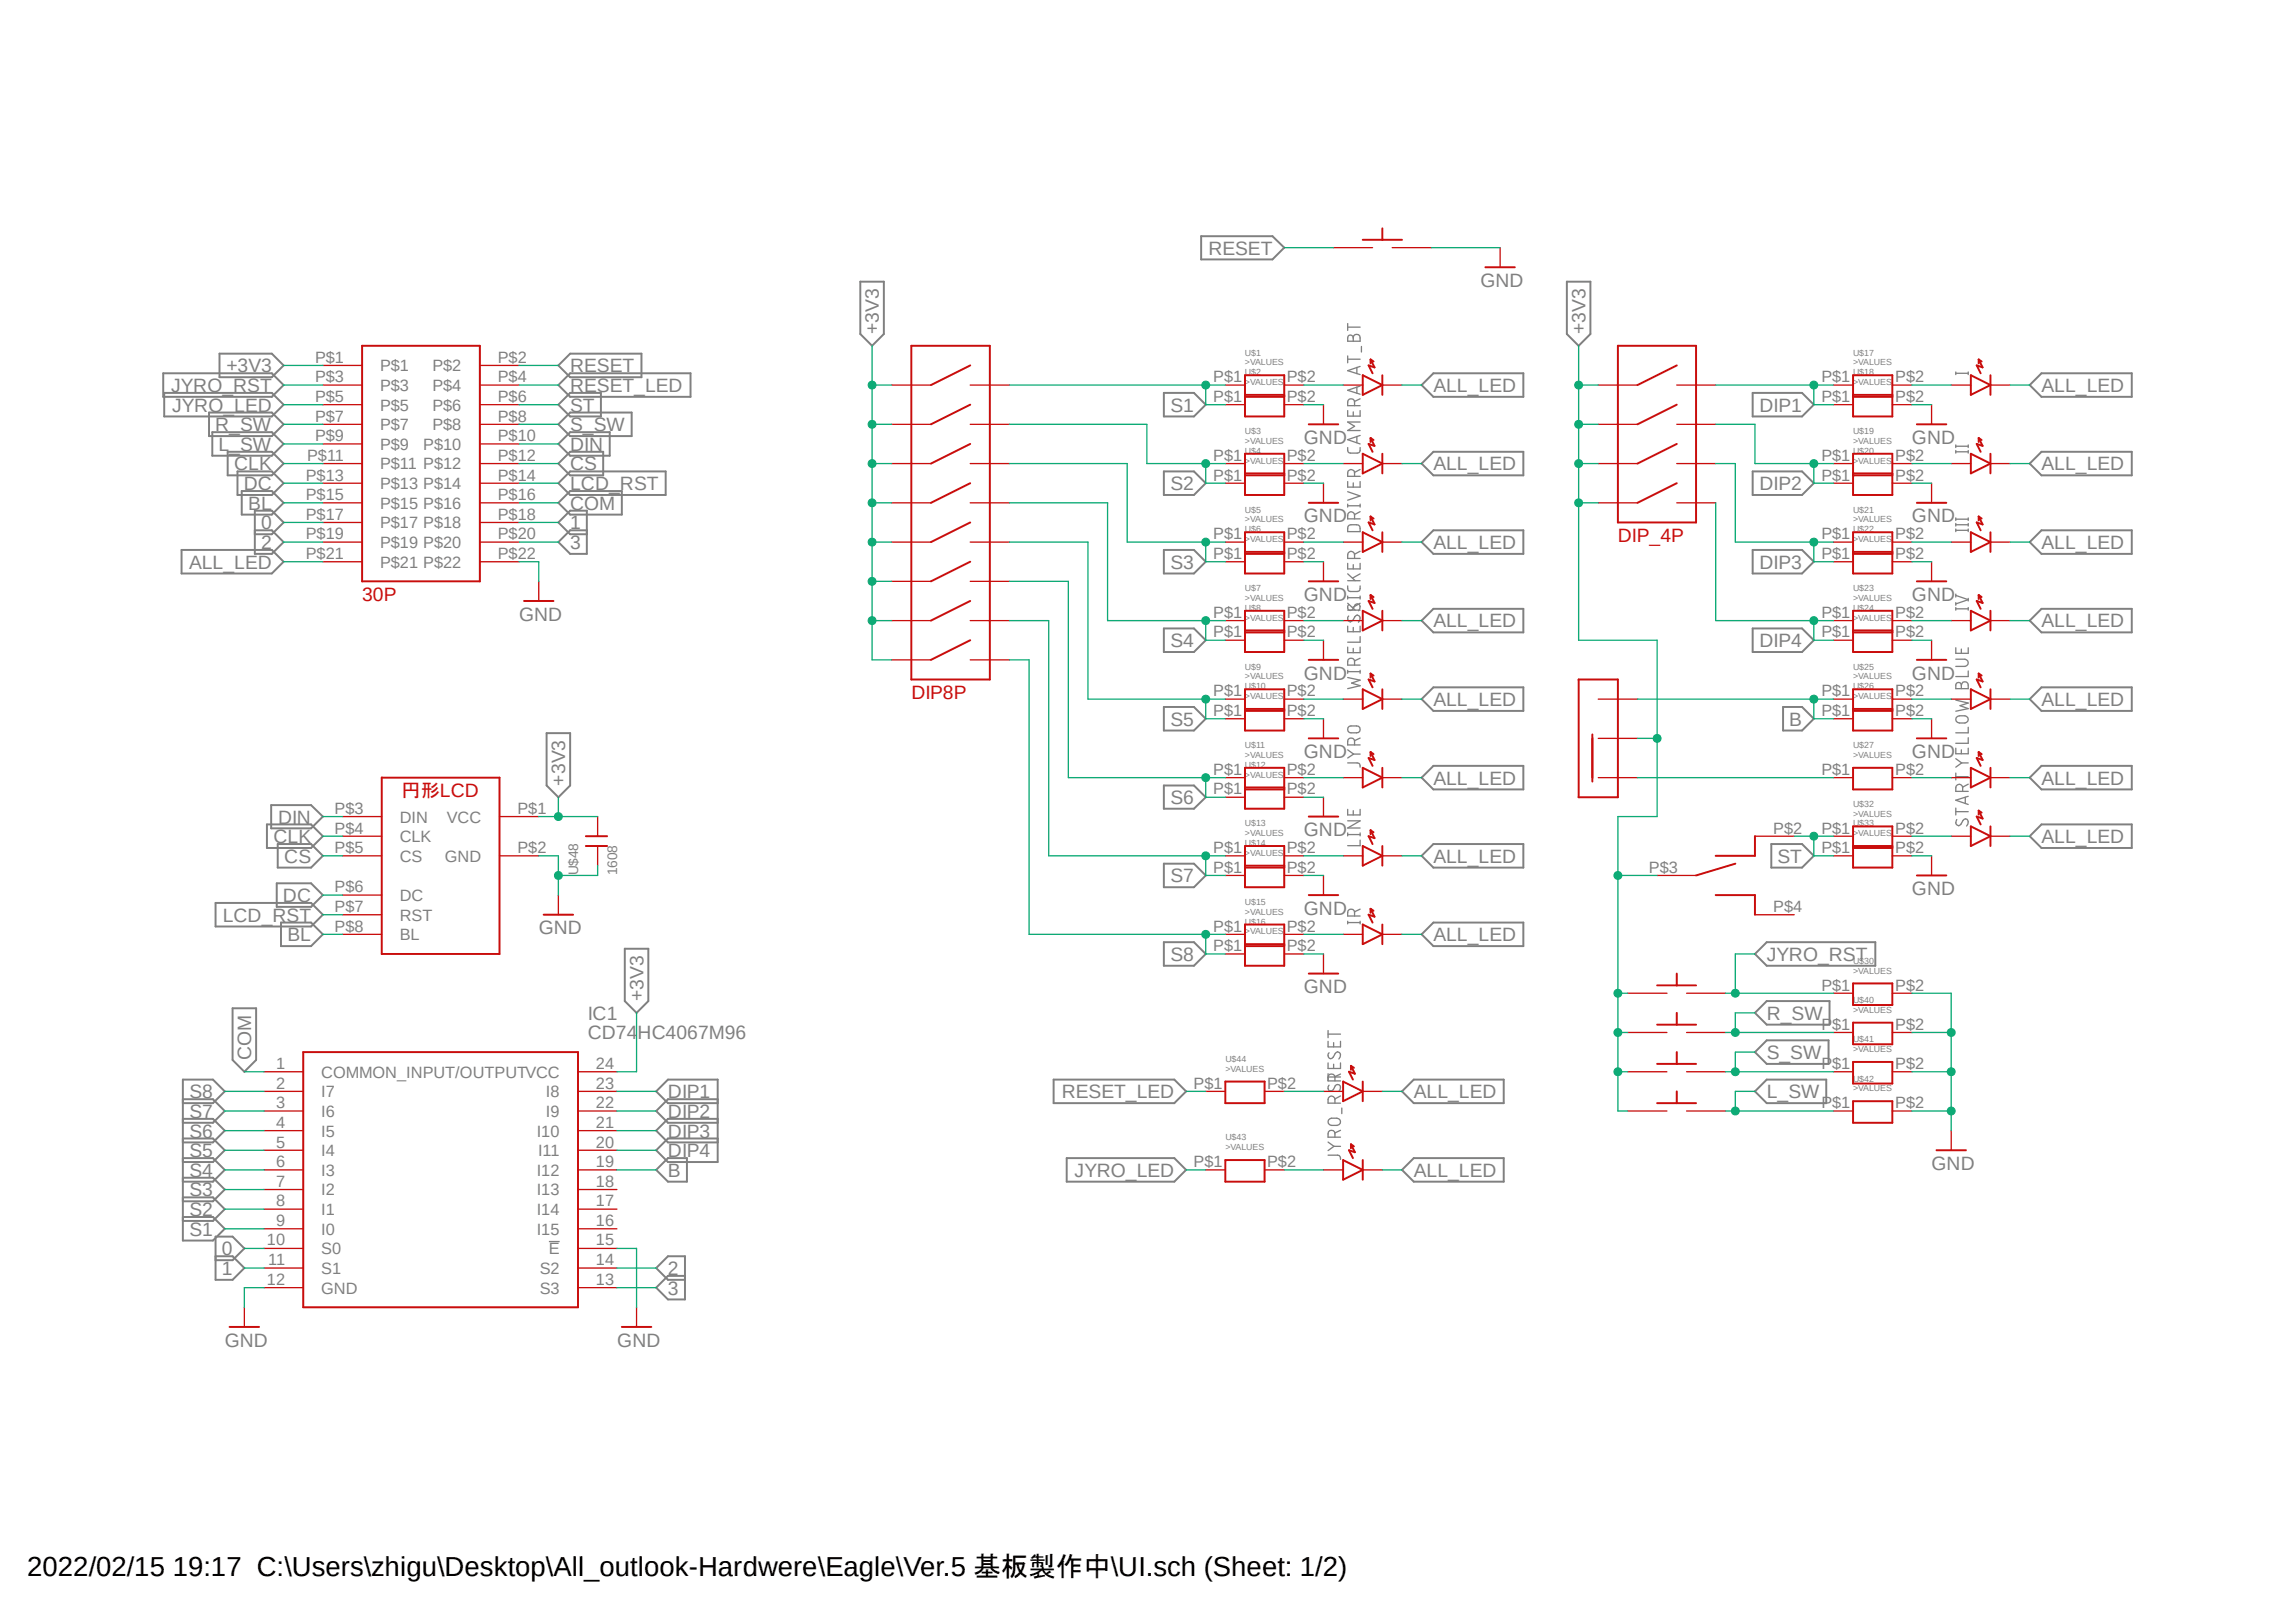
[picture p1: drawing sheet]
<svg xmlns="http://www.w3.org/2000/svg" width="297mm" height="210mm" viewBox="0 0 297 210" stroke-linecap="round" stroke-linejoin="round" font-family="sans-serif">
<defs><g id="words">
<text font-size="3.6" x="3.5" y="203.9">2022/02/15 19:17 C:\Users\zhigu\Desktop\All_outlook-Hardwere\Eagle\Ver.5 基板製作中\UI.sch (Sheet: 1/2)</text>
<g font-size="2.5" fill="#808080">
<text x="156.4" y="33">RESET</text>
<text x="191.6" y="37.1">GND</text>
<text x="113.8" y="43.2" transform="rotate(-90 113.8 43.2)">+3V3</text>
<text x="205.2" y="43.2" transform="rotate(-90 205.2 43.2)">+3V3</text>
<text x="22.1" y="50.7">JYRO_RST</text>
<text x="22.3" y="53.3">JYRO_LED</text>
<text x="29.3" y="48.2">+3V3</text>
<text x="73.8" y="48.2">RESET</text>
<text x="73.8" y="53.3">ST</text>
<text x="73.8" y="50.7">RESET_LED</text>
<text x="151.5" y="53.3">S1</text>
<text x="185.5" y="50.7">ALL_LED</text>
<text x="227.7" y="53.3">DIP1</text>
<text x="264.2" y="50.7">ALL_LED</text>
<text x="27.9" y="55.8">R_SW</text>
<text x="28.3" y="58.3">L_SW</text>
<text x="73.8" y="55.8">S_SW</text>
<text x="73.8" y="58.3">DIN</text>
<text x="168.7" y="57.4">GND</text>
<text x="247.4" y="57.4">GND</text>
<text x="30.3" y="60.9">CLK</text>
<text x="31.5" y="63.4">DC</text>
<text x="32.1" y="66">BL</text>
<text x="73.8" y="60.9">CS</text>
<text x="73.8" y="63.4">LCD_RST</text>
<text x="73.8" y="66">COM</text>
<text x="151.5" y="63.4">S2</text>
<text x="185.5" y="60.9">ALL_LED</text>
<text x="227.7" y="63.4">DIP2</text>
<text x="264.2" y="60.9">ALL_LED</text>
<text x="33.8" y="68.5">0</text>
<text x="33.8" y="71">2</text>
<text x="73.8" y="68.5">1</text>
<text x="73.8" y="71">3</text>
<text x="168.7" y="67.6">GND</text>
<text x="185.5" y="71">ALL_LED</text>
<text x="247.4" y="67.6">GND</text>
<text x="264.2" y="71">ALL_LED</text>
<text x="24.5" y="73.6">ALL_LED</text>
<text x="151.5" y="73.6">S3</text>
<text x="168.7" y="77.8">GND</text>
<text x="227.7" y="73.6">DIP3</text>
<text x="247.4" y="77.8">GND</text>
<text x="67.2" y="80.3">GND</text>
<text x="151.5" y="83.7">S4</text>
<text x="185.5" y="81.2">ALL_LED</text>
<text x="227.7" y="83.7">DIP4</text>
<text x="264.2" y="81.2">ALL_LED</text>
<text x="168.7" y="87.9">GND</text>
<text x="247.4" y="87.9">GND</text>
<text x="151.5" y="93.9">S5</text>
<text x="185.5" y="91.4">ALL_LED</text>
<text x="231.6" y="93.9">B</text>
<text x="264.2" y="91.4">ALL_LED</text>
<text x="73.2" y="101.6" transform="rotate(-90 73.2 101.6)">+3V3</text>
<text x="168.7" y="98.1">GND</text>
<text x="185.5" y="101.5">ALL_LED</text>
<text x="247.4" y="98.1">GND</text>
<text x="264.2" y="101.5">ALL_LED</text>
<text x="36" y="106.6">DIN</text>
<text x="151.5" y="104.1">S6</text>
<text x="35.4" y="109.1">CLK</text>
<text x="36.8" y="111.6">CS</text>
<text x="168.7" y="108.2">GND</text>
<text x="185.5" y="111.6">ALL_LED</text>
<text x="230" y="111.6">ST</text>
<text x="264.2" y="109.1">ALL_LED</text>
<text x="28.8" y="119.3">LCD_RST</text>
<text x="36.6" y="116.7">DC</text>
<text x="151.5" y="114.2">S7</text>
<text x="168.7" y="118.4">GND</text>
<text x="247.4" y="115.8">GND</text>
<text x="37.2" y="121.8">BL</text>
<text x="69.7" y="120.9">GND</text>
<text x="151.5" y="124.3">S8</text>
<text x="185.5" y="121.8">ALL_LED</text>
<text x="228.6" y="124.3">JYRO_RST</text>
<text x="76.1" y="132">IC1</text>
<text x="83.3" y="129.5" transform="rotate(-90 83.3 129.5)">+3V3</text>
<text x="168.7" y="128.5">GND</text>
<text x="228.6" y="132">R_SW</text>
<text x="32.5" y="137.2" transform="rotate(-90 32.5 137.2)">COM</text>
<text x="76.1" y="134.5">CD74HC4067M96</text>
<text x="228.6" y="137">S_SW</text>
<text x="24.5" y="142.1">S8</text>
<text x="86.4" y="142.1">DIP1</text>
<text x="137.4" y="142.1">RESET_LED</text>
<text x="183" y="142.1">ALL_LED</text>
<text x="228.6" y="142.1">L_SW</text>
<text x="24.5" y="149.7">S5</text>
<text x="24.5" y="147.2">S6</text>
<text x="24.5" y="144.7">S7</text>
<text x="86.4" y="144.7">DIP2</text>
<text x="86.4" y="147.2">DIP3</text>
<text x="86.4" y="149.7">DIP4</text>
<text x="24.5" y="154.8">S3</text>
<text x="24.5" y="152.3">S4</text>
<text x="86.4" y="152.3">B</text>
<text x="139.1" y="152.3">JYRO_LED</text>
<text x="183" y="152.3">ALL_LED</text>
<text x="250" y="151.4">GND</text>
<text x="24.5" y="159.9">S1</text>
<text x="24.5" y="157.4">S2</text>
<text x="28.7" y="165">1</text>
<text x="28.7" y="162.4">0</text>
<text x="86.4" y="165">2</text>
<text x="86.4" y="167.5">3</text>
<text x="29.1" y="174.2">GND</text>
<text x="79.9" y="174.2">GND</text>
</g>
<g font-size="2.5" fill="#c90d0c">
<text x="209.4" y="70.1">DIP_4P</text>
<text x="46.9" y="77.8">30P</text>
<text x="117.9" y="90.5">DIP8P</text>
<text x="51.9" y="103.2">円形LCD</text>
</g>
<g font-size="2.1" fill="#808080">
<text x="40.8" y="46.9">P$1</text>
<text x="64.4" y="46.9">P$2</text>
<text x="40.8" y="49.5">P$3</text>
<text x="40.8" y="52">P$5</text>
<text x="49.2" y="48">P$1</text>
<text x="49.2" y="50.6">P$3</text>
<text x="49.2" y="53.1">P$5</text>
<text x="56" y="48">P$2</text>
<text x="56" y="50.6">P$4</text>
<text x="56" y="53.1">P$6</text>
<text x="64.4" y="49.5">P$4</text>
<text x="64.4" y="52">P$6</text>
<text x="157" y="49.5">P$1</text>
<text x="157" y="52">P$1</text>
<text x="166.5" y="49.5">P$2</text>
<text x="166.5" y="52">P$2</text>
<text x="235.7" y="49.5">P$1</text>
<text x="235.7" y="52">P$1</text>
<text x="245.3" y="49.5">P$2</text>
<text x="245.3" y="52">P$2</text>
<text x="39.8" y="59.6">P$11</text>
<text x="40.8" y="54.6">P$7</text>
<text x="40.8" y="57.1">P$9</text>
<text x="49.2" y="55.7">P$7</text>
<text x="49.2" y="58.2">P$9</text>
<text x="54.8" y="58.2">P$10</text>
<text x="56" y="55.7">P$8</text>
<text x="64.4" y="54.6">P$8</text>
<text x="64.4" y="57.1">P$10</text>
<text x="64.4" y="59.6">P$12</text>
<text x="157" y="59.6">P$1</text>
<text x="166.5" y="59.6">P$2</text>
<text x="235.7" y="59.6">P$1</text>
<text x="245.3" y="59.6">P$2</text>
<text x="39.6" y="62.2">P$13</text>
<text x="39.6" y="64.7">P$15</text>
<text x="49.2" y="60.7">P$11 P$12</text>
<text x="49.2" y="63.3">P$13 P$14</text>
<text x="49.2" y="65.8">P$15 P$16</text>
<text x="64.4" y="62.2">P$14</text>
<text x="64.4" y="64.7">P$16</text>
<text x="157" y="62.2">P$1</text>
<text x="166.5" y="62.2">P$2</text>
<text x="235.7" y="62.2">P$1</text>
<text x="245.3" y="62.2">P$2</text>
<text x="39.6" y="67.3">P$17</text>
<text x="39.6" y="69.8">P$19</text>
<text x="49.2" y="68.4">P$17 P$18</text>
<text x="49.2" y="70.9">P$19 P$20</text>
<text x="64.4" y="67.3">P$18</text>
<text x="64.4" y="69.8">P$20</text>
<text x="157" y="69.8">P$1</text>
<text x="166.5" y="69.8">P$2</text>
<text x="235.7" y="69.8">P$1</text>
<text x="245.3" y="69.8">P$2</text>
<text x="39.6" y="72.3">P$21</text>
<text x="49.2" y="73.4">P$21 P$22</text>
<text x="64.4" y="72.3">P$22</text>
<text x="157" y="72.3">P$1</text>
<text x="166.5" y="72.3">P$2</text>
<text x="235.7" y="72.3">P$1</text>
<text x="245.3" y="72.3">P$2</text>
<text x="157" y="79.9">P$1</text>
<text x="157" y="82.5">P$1</text>
<text x="166.5" y="79.9">P$2</text>
<text x="166.5" y="82.5">P$2</text>
<text x="235.7" y="79.9">P$1</text>
<text x="235.7" y="82.5">P$1</text>
<text x="245.3" y="79.9">P$2</text>
<text x="245.3" y="82.5">P$2</text>
<text x="157" y="90.1">P$1</text>
<text x="157" y="92.6">P$1</text>
<text x="166.5" y="90.1">P$2</text>
<text x="166.5" y="92.6">P$2</text>
<text x="235.7" y="90.1">P$1</text>
<text x="235.7" y="92.6">P$1</text>
<text x="245.3" y="90.1">P$2</text>
<text x="245.3" y="92.6">P$2</text>
<text x="157" y="100.2">P$1</text>
<text x="166.5" y="100.2">P$2</text>
<text x="235.7" y="100.2">P$1</text>
<text x="245.3" y="100.2">P$2</text>
<text x="43.3" y="105.3">P$3</text>
<text x="43.3" y="107.9">P$4</text>
<text x="51.7" y="106.5">DIN</text>
<text x="57.8" y="106.5">VCC</text>
<text x="67" y="105.3">P$1</text>
<text x="157" y="102.8">P$1</text>
<text x="166.5" y="102.8">P$2</text>
<text x="229.5" y="107.9">P$2</text>
<text x="235.7" y="107.9">P$1</text>
<text x="245.3" y="107.9">P$2</text>
<text x="43.3" y="110.4">P$5</text>
<text x="51.7" y="109">CLK</text>
<text x="51.7" y="111.5">CS</text>
<text x="57.6" y="111.5">GND</text>
<text x="67" y="110.4">P$2</text>
<text x="157" y="110.4">P$1</text>
<text x="157" y="112.9">P$1</text>
<text x="166.5" y="110.4">P$2</text>
<text x="166.5" y="112.9">P$2</text>
<text x="213.4" y="112.9">P$3</text>
<text x="235.7" y="110.4">P$1</text>
<text x="245.3" y="110.4">P$2</text>
<text x="43.3" y="115.5">P$6</text>
<text x="43.3" y="118">P$7</text>
<text x="51.7" y="116.6">DC</text>
<text x="51.7" y="119.1">RST</text>
<text x="229.5" y="118">P$4</text>
<text x="43.3" y="120.6">P$8</text>
<text x="51.7" y="121.7">BL</text>
<text x="157" y="120.6">P$1</text>
<text x="157" y="123.1">P$1</text>
<text x="166.5" y="120.6">P$2</text>
<text x="166.5" y="123.1">P$2</text>
<text x="235.7" y="128.2">P$1</text>
<text x="245.3" y="128.2">P$2</text>
<text x="235.7" y="133.3">P$1</text>
<text x="245.3" y="133.3">P$2</text>
<text x="35.7" y="138.3">1</text>
<text x="35.7" y="140.9">2</text>
<text x="35.7" y="143.4">3</text>
<text x="41.6" y="139.4">COMMON_INPUT/OUTPUTVCC</text>
<text x="41.6" y="142">I7</text>
<text x="70.7" y="142">I8</text>
<text x="77.1" y="138.3">24</text>
<text x="77.1" y="140.9">23</text>
<text x="77.1" y="143.4">22</text>
<text x="154.5" y="140.9">P$1</text>
<text x="164" y="140.9">P$2</text>
<text x="235.7" y="138.3">P$1</text>
<text x="235.7" y="143.4">P$1</text>
<text x="245.3" y="138.3">P$2</text>
<text x="245.3" y="143.4">P$2</text>
<text x="35.7" y="146">4</text>
<text x="35.7" y="148.5">5</text>
<text x="41.6" y="144.5">I6</text>
<text x="41.6" y="147.1">I5</text>
<text x="41.6" y="149.6">I4</text>
<text x="69.5" y="147.1">I10</text>
<text x="69.6" y="149.6">I11</text>
<text x="70.7" y="144.5">I9</text>
<text x="77.1" y="146">21</text>
<text x="77.1" y="148.5">20</text>
<text x="35.7" y="151">6</text>
<text x="35.7" y="153.5">7</text>
<text x="41.6" y="152.1">I3</text>
<text x="41.6" y="154.7">I2</text>
<text x="69.5" y="152.1">I12</text>
<text x="69.5" y="154.7">I13</text>
<text x="77.1" y="151">19</text>
<text x="77.1" y="153.5">18</text>
<text x="154.5" y="151">P$1</text>
<text x="164" y="151">P$2</text>
<text x="34.5" y="161.2">10</text>
<text x="35.7" y="156.1">8</text>
<text x="35.7" y="158.6">9</text>
<text x="41.6" y="157.2">I1</text>
<text x="41.6" y="159.8">I0</text>
<text x="69.5" y="157.2">I14</text>
<text x="69.5" y="159.8">I15</text>
<text x="77.1" y="156.1">17</text>
<text x="77.1" y="158.6">16</text>
<text x="77.1" y="161.2">15</text>
<text x="34.5" y="166.2">12</text>
<text x="34.7" y="163.7">11</text>
<text x="41.6" y="162.3">S0</text>
<text x="41.6" y="164.8">S1</text>
<text x="41.6" y="167.4">GND</text>
<text x="69.8" y="164.8">S2</text>
<text x="69.8" y="167.4">S3</text>
<text x="71" y="162.3">E</text>
<text x="77.1" y="163.7">14</text>
<text x="77.1" y="166.2">13</text>
</g>
<g font-size="1.8" fill="#808080">
<text x="74.8" y="113.3" transform="rotate(-90 74.8 113.3)">U$48</text>
<text x="79.9" y="113.3" transform="rotate(-90 79.9 113.3)">1608</text>
</g>
<g font-size="1.1" fill="#808080">
<text x="161.1" y="47.3">&gt;VALUES</text>
<text x="161.1" y="46">U$1</text>
<text x="239.8" y="47.3">&gt;VALUES</text>
<text x="239.8" y="46">U$17</text>
<text x="161.1" y="49.8">&gt;VALUES</text>
<text x="161.1" y="48.6">U$2</text>
<text x="239.8" y="49.8">&gt;VALUES</text>
<text x="239.8" y="48.6">U$18</text>
<text x="161.1" y="57.4">&gt;VALUES</text>
<text x="161.1" y="60">&gt;VALUES</text>
<text x="161.1" y="56.2">U$3</text>
<text x="161.1" y="58.7">U$4</text>
<text x="239.8" y="57.4">&gt;VALUES</text>
<text x="239.8" y="60">&gt;VALUES</text>
<text x="239.8" y="56.2">U$19</text>
<text x="239.8" y="58.7">U$20</text>
<text x="161.1" y="67.6">&gt;VALUES</text>
<text x="161.1" y="70.1">&gt;VALUES</text>
<text x="161.1" y="66.3">U$5</text>
<text x="161.1" y="68.9">U$6</text>
<text x="239.8" y="67.6">&gt;VALUES</text>
<text x="239.8" y="70.1">&gt;VALUES</text>
<text x="239.8" y="66.3">U$21</text>
<text x="239.8" y="68.9">U$22</text>
<text x="161.1" y="77.8">&gt;VALUES</text>
<text x="161.1" y="76.5">U$7</text>
<text x="239.8" y="77.8">&gt;VALUES</text>
<text x="239.8" y="76.5">U$23</text>
<text x="161.1" y="80.3">&gt;VALUES</text>
<text x="161.1" y="79">U$8</text>
<text x="239.8" y="80.3">&gt;VALUES</text>
<text x="239.8" y="79">U$24</text>
<text x="161.1" y="87.9">&gt;VALUES</text>
<text x="161.1" y="86.7">U$9</text>
<text x="161.1" y="89.2">U$10</text>
<text x="239.8" y="87.9">&gt;VALUES</text>
<text x="239.8" y="86.7">U$25</text>
<text x="239.8" y="89.2">U$26</text>
<text x="161.1" y="90.5">&gt;VALUES</text>
<text x="239.8" y="90.5">&gt;VALUES</text>
<text x="161.1" y="98.1">&gt;VALUES</text>
<text x="161.1" y="100.6">&gt;VALUES</text>
<text x="161.1" y="96.8">U$11</text>
<text x="161.1" y="99.4">U$12</text>
<text x="239.8" y="98.1">&gt;VALUES</text>
<text x="239.8" y="96.8">U$27</text>
<text x="161.1" y="106.9">U$13</text>
<text x="239.8" y="105.7">&gt;VALUES</text>
<text x="239.8" y="104.4">U$32</text>
<text x="239.8" y="106.9">U$33</text>
<text x="161.1" y="108.2">&gt;VALUES</text>
<text x="161.1" y="110.7">&gt;VALUES</text>
<text x="161.1" y="109.5">U$14</text>
<text x="239.8" y="108.2">&gt;VALUES</text>
<text x="161.1" y="118.4">&gt;VALUES</text>
<text x="161.1" y="117.1">U$15</text>
<text x="161.1" y="119.6">U$16</text>
<text x="161.1" y="120.9">&gt;VALUES</text>
<text x="239.8" y="126">&gt;VALUES</text>
<text x="239.8" y="124.7">U$30</text>
<text x="239.8" y="131.1">&gt;VALUES</text>
<text x="239.8" y="129.8">U$40</text>
<text x="158.6" y="137.4">U$44</text>
<text x="239.8" y="136.1">&gt;VALUES</text>
<text x="239.8" y="134.9">U$41</text>
<text x="158.6" y="138.7">&gt;VALUES</text>
<text x="239.8" y="141.2">&gt;VALUES</text>
<text x="239.8" y="140">U$42</text>
<text x="158.6" y="148.8">&gt;VALUES</text>
<text x="158.6" y="147.6">U$43</text>
</g>
</g></defs>
<path d="M20.8 27.7l255.4 147.2M276.2 27.7l-255.4 147.2" fill="none" stroke="#fff" stroke-width=".13"/>
<g fill="none" stroke="#808080" stroke-width=".17">
<path d="M174.4 57.9l.1 .6 .3 .1h1.1l.1-.3v-.4M174.4 46.5h1.6M174.4 41.9v.9M174.4 46.1v.8M174.4 53.1v.7h1.6v-.7M174.4 42.3h1.6M174.5 43.5a.37 .37 0 0 1 .4-.1 .37 .37 0 0 1 .2 .3 .45 .45 0 0 1 .5-.4 .45 .45 0 0 1 .4 .4v.5h-1.6zM175.1 43.7v.5M175.1 53.3v.5M175.3 52.5v-.7a.46 .46 0 0 0-.5-.2 .46 .46 0 0 0-.4 .4v.5h1.6M175.6 47.5v.8M175.6 50.1v.8"/>
<path d="M175.6 56.5v.8M176 47.4l-1.6 .6 1.6 .5M176 56.3l-1.6 .6 1.6 .5M176 54.6h-1.6l.9 .6-.9 .5h1.6M176 51.6l-.7 .3M176 50l-1.6 .5 1.6 .5M176.2 44.8v.8M253.1 48.1v.4M253.1 57.6v.3M253.1 58.3v.3M253.1 48.3h1.6M253.1 58.5h1.6"/>
<path d="M253.1 57.7h1.6M254.7 48.1v.4M254.7 57.6v.3M254.7 58.3v.3M174.4 75.8l.1 .6 .3 .1h1.1l.1-.1v-.6M174.4 62.3v.7h1.6v-.7M174.4 65.2v.4M174.4 72.9v.7h1.6v-.7M174.4 77.1v.4M174.4 65.4h1.6M174.4 63.6l1.6 .6-1.6 .5M174.4 79h1.6"/>
<path d="M174.4 78.1l1 .9M174.4 77.3h1.6M174.4 75.1h1.6M174.4 74.3l1 .8M174.5 68.1a1.3 1.3 0 0 1 1.3-.2l.2 .2v.7h-1.6zM174.5 79.7a.39 .39 0 0 0 0 .6 .39 .39 0 0 0 .6 0l.4-.6 .1-.1 .3 .1a.55 .55 0 0 1-.1 .8M174.5 78.2a.45 .45 0 0 0 .3 .8l.3-.2 .2-.5a.37 .37 0 0 1 .4-.1 .37 .37 0 0 1 .3 .3v.3l-.2 .2M175.1 62.5v.5M175.1 73.1v.5M175.3 67.1v-.4a.45 .45 0 0 0-.3-.5 .45 .45 0 0 0-.5 .3l-.1 .6h1.6M175.3 61.6v-.4a.46 .46 0 0 0-.3-.4 .46 .46 0 0 0-.5 .2l-.1 .6h1.6M175.3 72.3v-.5a.45 .45 0 0 0-.3-.4 .45 .45 0 0 0-.5 .2l-.1 .7h1.6"/>
<path d="M176 65.2v.4M176 77.1v.4M176 66.2l-.7 .4M176 60.7l-.7 .4M176 78.1l-1 .5M176 74.3l-1 .5M176 71.3l-.7 .4M253.1 67.9h1.6M253.1 67v.4M253.1 67.7v.4M253.1 68.5v.3M253.1 76.9v.4"/>
<path d="M253.1 78v.3M253.1 78.6v.4M253.1 68.6h1.6M253.1 67.2h1.6M253.1 78.8h1.6M253.1 77l1.6 .6-1.6 .5M254.7 67v.4M254.7 67.7v.4M254.7 68.5v.3M254.7 77.4v.4M254.7 78.6v.4M174.4 98.7h1.2a.4 .4 0 0 1 .4 .6"/>
<path d="M174.4 81v.7h1.6v-.7M174.4 83.7v.8h1.6v-.8M174.4 86.7v.4M174.4 87.7l1.6 .3-1.1 .4 1.1 .3-1.6 .4M174.4 86.9h1.6M174.4 97l.8 .6M174.5 94.1a1.3 1.3 0 0 1 1.3-.1 .46 .46 0 0 1 .2 .5 .46 .46 0 0 1-.4 .3h-1l-.1-.2zM175.1 81.2v.5M175.1 83.9v.6M175.2 97.6l-.8 .5M175.2 97.6h.8M175.3 86.1v-.7a.46 .46 0 0 0-.5-.2 .46 .46 0 0 0-.4 .4v.5h1.6"/>
<path d="M175.3 96.4v-.7a.46 .46 0 0 0-.5-.2 .46 .46 0 0 0-.4 .4v.5h1.6M176 82.4v.7h-1.6M176 86.7v.4M176 85.2l-.7 .3M176 95.5l-.7 .3M253.1 85.3h1.2a.47 .47 0 0 1 .4 .5 .47 .47 0 0 1-.4 .4h-1.2M253.1 83.8v.7h1.6v-.7M253.1 96.8v.7h1.6v-.7M253.1 98.2l.8 .5M253.1 90.6l1.6 .4-1 .3 1 .4-1.6 .3M253.2 88.5a.37 .37 0 0 1 .4-.2 .37 .37 0 0 1 .2 .3l.1-.2a.43 .43 0 0 1 .5-.2 .43 .43 0 0 1 .3 .4v.5h-1.6zM253.2 92.9l.4-.3h.7a.47 .47 0 0 1 .4 .5 .47 .47 0 0 1-.4 .5h-.7a.47 .47 0 0 1-.4-.7z"/>
<path d="M253.8 84v.5M253.8 88.6v.5M253.8 97v.5M253.9 98.7h.8M253.9 98.7l-.8 .6M254.7 94.1v.7h-1.6M254.7 86.8v.7h-1.6M254.7 95.5v.7h-1.6M174.4 104.7v.8h1.6v-.8M174.4 107.8v.4M174.4 119.2v.3M174.4 108h1.6"/>
<path d="M174.4 106.2h1.6l-1.6 .9h1.6M174.4 119.4h1.6M175.1 104.9v.6M175.3 118.5v-.6a.46 .46 0 0 0-.5-.2 .46 .46 0 0 0-.4 .4v.4h1.6M176 107.8v.4M176 108.7v.7h-1.6M176 119.2v.3M176 117.6l-.7 .4M253.1 100v.9M253.1 104.6v.9M253.1 105h1.6M253.1 100.5h1.6"/>
<path d="M253.2 106a.42 .42 0 0 0-.1 .6 .42 .42 0 0 0 .6 .2l.5-.8h.4a.6 .6 0 0 1-.1 .9M254 102.4v-.5a.45 .45 0 0 0-.3-.4 .45 .45 0 0 0-.5 .2l-.1 .7h1.6M254.3 103.2v.8M254.7 103l-1.6 .5 1.6 .6M254.7 101.5l-.7 .4M171.9 139.4a.45 .45 0 0 1 .4-.4 .45 .45 0 0 1 .5 .4v.5M171.9 134.7v.8h1.6v-.8M171.9 137.5v.8h1.6v-.8M171.9 133.3v1M171.9 138.9v1h1.6M171.9 139.4h1.6M171.9 133.8h1.6"/>
<path d="M172 136.2a.39 .39 0 0 0 0 .6 .39 .39 0 0 0 .6 0l.3-.6 .2-.1 .2 .1a.55 .55 0 0 1 0 .8M172.6 134.9v.6M172.6 137.7v.6M173.5 139l-.7 .3M171.9 149.5h1.2a.43 .43 0 0 1 .4 .5M171.9 147.8l.7 .5M171.9 144.9l.4-.2h.7a.47 .47 0 0 1 .5 .5 .47 .47 0 0 1-.5 .4h-.7a.47 .47 0 0 1-.4-.7zM172 140.4a.45 .45 0 0 0 .2 .8l.4-.2 .2-.5a.37 .37 0 0 1 .4-.2 .37 .37 0 0 1 .3 .4l-.1 .3-.1 .2M172.6 148.3l-.7 .6M172.6 148.3h.9M172.8 147.2v-.5a.45 .45 0 0 0-.5-.4 .45 .45 0 0 0-.4 .4v.5h1.6M172.8 142.7v-.4a.45 .45 0 0 0-.4-.5 .45 .45 0 0 0-.5 .3v.6h1.6"/>
<path d="M173.5 146.3l-.7 .3M173.5 141.8l-.7 .4M173.7 143.4v.7M71 160.7h1.4"/>
</g>
<g fill="none" stroke="#808080" stroke-width=".25">
<path d="M111.3 36.4h3.1v6.8l-1.5 1.5-1.6-1.5zM155.4 30.6h9.3l1.5 1.4-1.5 1.6h-9.3zM202.8 36.4h3v6.8l-1.5 1.5-1.5-1.5zM21.1 48.3h14.1l1.5 1.5-1.5 1.6h-14.1zM21.3 50.8h13.9l1.5 1.6-1.5 1.5h-13.9zM27.1 53.4h8.1l1.5 1.5-1.5 1.5h-8.1zM27.5 55.9h7.7l1.5 1.5-1.5 1.6h-7.7zM28.4 45.8h6.8l1.5 1.5-1.5 1.5h-6.8zM29.5 58.5h5.7l1.5 1.5-1.5 1.5h-5.7zM72.3 52.4l1.5-1.6h4v3.1h-4zM72.3 60l1.5-1.5h4.3v3h-4.3zM72.3 47.3l1.5-1.5h9.2v3h-9.2z"/>
<path d="M72.3 54.9l1.5-1.5h7.9v3h-7.9zM72.3 57.4l1.5-1.5h5.1v3.1h-5.1zM73.8 48.3h15.6v3.1h-15.6l-1.5-1.6zM150.6 50.8h3.9l1.5 1.6-1.5 1.5h-3.9zM184 49.8l1.5-1.5h11.6v3.1h-11.6zM184 60l1.5-1.5h11.6v3h-11.6zM226.8 50.8h6.4l1.5 1.6-1.5 1.5h-6.4zM262.7 60l1.5-1.5h11.7v3h-11.7zM264.2 48.3h11.7v3.1h-11.7l-1.5-1.6zM23.5 71.2h11.7l1.5 1.5-1.5 1.5h-11.7zM30.7 61h4.5l1.5 1.5-1.5 1.6h-4.5zM31.3 63.5h3.9l1.5 1.6-1.5 1.5h-3.9z"/>
<path d="M33 68.6h2.2l1.5 1.5-1.5 1.6h-2.2v-5.6h2.2l1.5 1.5-1.5 1.5h-2.2M72.3 65.1l1.5-1.6h6.7v3.1h-6.7zM73.8 61h12.3v3.1h-12.3l-1.5-1.6zM75.9 68.6h-2.1l-1.5 1.5 1.5 1.6h2.1v-5.6h-2.1l-1.5 1.5 1.5 1.5h2.1M150.6 61h3.9l1.5 1.5-1.5 1.6h-3.9zM150.6 71.2h3.9l1.5 1.5-1.5 1.5h-3.9zM184 70.1l1.5-1.5h11.6v3.1h-11.6zM226.8 71.2h6.4l1.5 1.5-1.5 1.5h-6.4zM226.8 61h6.4l1.5 1.5-1.5 1.6h-6.4zM264.2 68.6h11.7v3.1h-11.7l-1.5-1.6zM70.7 94.9h3.1v6.7l-1.5 1.6-1.6-1.6zM150.6 81.3h3.9l1.5 1.5-1.5 1.6h-3.9z"/>
<path d="M150.6 91.5h3.9l1.5 1.5-1.5 1.5h-3.9zM184 80.3l1.5-1.5h11.6v3h-11.6zM184 90.5l1.5-1.6h11.6v3.1h-11.6zM226.8 81.3h6.4l1.5 1.5-1.5 1.6h-6.4zM230.8 91.5h2.4l1.5 1.5-1.5 1.5h-2.4zM262.7 80.3l1.5-1.5h11.7v3h-11.7zM264.2 88.9h11.7v3.1h-11.7l-1.5-1.5zM264.2 99.1h11.7v3.1h-11.7l-1.5-1.6zM27.9 116.8h12.4l1.5 1.6-1.5 1.5h-12.4zM34.5 106.7h5.8l1.5 1.5-1.5 1.5h-5.8zM35.1 104.2h5.2l1.5 1.5-1.5 1.5h-5.2zM35.8 114.3h4.5l1.5 1.5-1.5 1.5h-4.5z"/>
<path d="M35.9 109.2h4.4l1.5 1.5-1.5 1.6h-4.4zM36.4 119.4h3.9l1.5 1.5-1.5 1.5h-3.9zM150.6 101.6h3.9l1.5 1.6-1.5 1.4h-3.9zM150.6 111.8h3.9l1.5 1.5-1.5 1.5h-3.9zM184 100.6l1.5-1.5h11.6v3.1h-11.6zM184 110.7l1.5-1.5h11.6v3.1h-11.6zM229.2 109.2h4l1.5 1.5-1.5 1.6h-4zM262.7 108.2l1.5-1.5h11.7v3h-11.7zM30.1 130.5h3v6.7l-1.5 1.5-1.5-1.5zM80.9 122.8h3v6.7l-1.5 1.6-1.5-1.6zM136.4 139.7h15.6l1.5 1.5-1.5 1.5h-15.6zM150.6 121.9h3.9l1.5 1.5-1.5 1.6h-3.9z"/>
<path d="M184 120.9l1.5-1.5h11.6v3h-11.6zM228.6 139.7h7.7v3h-7.7l-1.5-1.5zM228.6 121.9h14.1v3.1h-14.1l-1.5-1.6zM228.6 129.5h8.2v3.1h-8.2l-1.5-1.5zM228.6 134.6h8v3.1h-8l-1.5-1.6zM23.7 142.7h3.9l1.5-1.5-1.5-1.5h-3.9v20.8h3.9l1.5-1.5-1.5-1.5h-3.9M23.7 149.9h3.9l1.5 1.5-1.5 1.5h-3.9M23.7 154.9h3.9l1.5 1.6-1.5 1.5h-3.9M23.7 152.4h3.9l1.5 1.5-1.5 1.5h-3.9M23.7 147.3h3.9l1.5 1.5-1.5 1.6h-3.9M23.7 144.8h3.9l1.5 1.5-1.5 1.5h-3.9M23.7 142.2h3.9l1.5 1.6-1.5 1.5h-3.9"/>
<path d="M84.9 151.4l1.5-1.5h2.5v3h-2.5zM92.9 142.7h-6.5l-1.5-1.5 1.5-1.5h6.5v10.7h-6.5l-1.5-1.6 1.5-1.5h6.5M92.9 144.8h-6.5l-1.5 1.5 1.5 1.5h6.5M92.9 142.2h-6.5l-1.5 1.6 1.5 1.5h6.5M138 149.9h14l1.5 1.5-1.5 1.5h-14zM181.4 151.4l1.6-1.5h11.6v3h-11.6zM181.4 141.2l1.6-1.5h11.6v3h-11.6zM27.9 162.6h2.2l1.5 1.5-1.5 1.5h-2.2v-5.6h2.2l1.5 1.5-1.5 1.6h-2.2M88.6 165.1h-2.2l-1.5 1.5 1.5 1.5h2.2v-5.5h-2.2l-1.5 1.5 1.5 1.5h2.2"/>
</g>
<g fill="none" stroke="#c90d0c" stroke-width=".25">
<path d="M176.4 31h5M178.9 29.5v1.5M192.2 34.6h3.8M46.9 44.7h15.2v30.5h-15.2zM117.9 44.7h10.2v43.2h-10.2zM125.6 47.3l-5.1 2.5M125.6 52.4l-5.1 2.5M125.6 57.4l-5.1 2.6M161.1 48.6h5.1v5.3h-5.1zM161.1 58.7h5.1v5.4h-5.1zM161.1 51.4h5.1M161.1 51.1h5.1"/>
<path d="M169.4 54.9h3.8M176.4 48.6l2.5 1.2-2.5 1.3zM176.4 58.7l2.5 1.3-2.5 1.3zM177.4 46.5l.5 1-.8-.2 .5 1M177.4 46.5v.5M177.4 56.7v.5M177.4 46.5l.4 .3M177.4 56.7l.5 1-.8-.3 .5 1.1M177.4 56.7l.4 .2M178.9 48.6v2.5M178.9 58.7v2.6M209.4 44.7h10.1v22.9h-10.1z"/>
<path d="M217 57.4l-5.1 2.6M217 52.4l-5.1 2.5M217 47.3l-5.1 2.5M239.8 51.4h5.1M239.8 48.6h5.1v5.3h-5.1zM239.8 51.1h5.1M239.8 58.7h5.1v5.4h-5.1zM248.1 54.9h3.8M255.1 48.6l2.5 1.2-2.5 1.3zM255.1 58.7l2.5 1.3-2.5 1.3zM256.1 46.5l.5 1-.8-.2 .5 1M256.1 46.5v.5"/>
<path d="M256.1 56.7v.5M256.1 46.5l.4 .3M256.1 56.7l.5 1-.8-.3 .5 1.1M256.1 56.7l.4 .2M257.6 48.6v2.5M257.6 58.7v2.6M67.8 77.8h3.8M125.6 62.5l-5.1 2.6M125.6 67.6l-5.1 2.5M125.6 72.7l-5.1 2.5M125.6 77.8l-5.1 2.5M161.1 68.9h5.1v5.3h-5.1z"/>
<path d="M161.1 79h5.1v5.4h-5.1zM161.1 61.5h5.1M161.1 61.3h5.1M161.1 71.7h5.1M161.1 71.4h5.1M169.4 65.1h3.8M169.4 75.2h3.8M176.4 68.9l2.5 1.2-2.5 1.3zM176.4 79l2.5 1.3-2.5 1.3zM177.4 66.8v.6M177.4 77v.5M177.4 66.8l.5 1.1-.8-.3 .5 1"/>
<path d="M177.4 66.8l.4 .3M177.4 77l.5 1-.8-.2 .5 1M177.4 77l.4 .3M178.9 68.9v2.5M178.9 79v2.6M217 62.5l-5.1 2.6M239.8 61.5h5.1M239.8 61.3h5.1M239.8 71.7h5.1M239.8 68.9h5.1v5.3h-5.1zM239.8 71.4h5.1M239.8 79h5.1v5.4h-5.1z"/>
<path d="M248.1 65.1h3.8M248.1 75.2h3.8M255.1 68.9l2.5 1.2-2.5 1.3zM255.1 79l2.5 1.3-2.5 1.3zM256.1 66.8v.6M256.1 77v.5M256.1 66.8l.5 1.1-.8-.3 .5 1M256.1 66.8l.4 .3M256.1 77l.5 1-.8-.2 .5 1M256.1 77l.4 .3M257.6 68.9v2.5M257.6 79v2.6"/>
<path d="M125.6 82.8l-5.1 2.6M161.1 89.2h5.1v5.3h-5.1zM161.1 99.4h5.1v5.2h-5.1zM161.1 81.8h5.1M161.1 81.6h5.1M161.1 92h5.1M161.1 91.7h5.1M169.4 85.4h3.8M169.4 95.5h3.8M176.4 89.2l2.5 1.3-2.5 1.2zM176.4 99.4l2.5 1.2-2.5 1.3zM177.4 87.2v.5"/>
<path d="M177.4 97.3v.5M177.4 87.2l.5 1-.8-.3 .5 1M177.4 87.2l.4 .2M177.4 97.3l.5 1-.8-.2 .5 1M177.4 97.3l.4 .3M178.9 89.2v2.5M178.9 99.4v2.5M204.3 87.9h5.1v15.3h-5.1zM206.1 95v6.1M239.8 81.8h5.1M239.8 81.6h5.1M239.8 92h5.1"/>
<path d="M239.8 89.2h5.1v5.3h-5.1zM239.8 91.7h5.1M239.8 99.4h5.1v2.8h-5.1zM248.1 85.4h3.8M248.1 95.5h3.8M255.1 89.2l2.5 1.3-2.5 1.2zM255.1 99.4l2.5 1.2-2.5 1.3zM256.1 87.2v.5M256.1 97.3v.5M256.1 87.2l.5 1-.8-.3 .5 1M256.1 87.2l.4 .2M256.1 97.3l.5 1-.8-.2 .5 1"/>
<path d="M256.1 97.3l.4 .3M257.6 89.2v2.5M257.6 99.4v2.5M49.4 100.6h15.2v22.8h-15.2zM70.4 118.4h3.8M75.8 109.5h2.8M75.8 108.2h2.8M161.1 109.5h5.1v5.3h-5.1zM161.1 119.6h5.1v5.4h-5.1zM161.1 102.2h5.1M161.1 101.9h5.1M161.1 112.3h5.1"/>
<path d="M161.1 112h5.1M169.4 105.7h3.8M169.4 115.8h3.8M176.4 109.5l2.5 1.2-2.5 1.3zM176.4 119.6l2.5 1.3-2.5 1.3zM177.4 107.4v.5M177.4 117.6v.5M177.4 107.4l.5 1.1-.8-.3 .5 1M177.4 107.4l.4 .3M177.4 117.6l.5 1-.8-.2 .5 1M177.4 117.6l.4 .3M178.9 109.5v2.5"/>
<path d="M178.9 119.6v2.6M222 115.8h5.1v2.6M224.6 111.8l-5.1 1.5M227.1 108.2v2.5h-5.1M239.8 106.9h5.1v5.4h-5.1zM239.8 109.5h5.1M239.8 109.7h5.1M248.1 113.3h3.8M255.1 106.9l2.5 1.3-2.5 1.3zM256.1 104.9v.5M256.1 104.9l.5 1-.8-.2 .5 1M256.1 104.9l.4 .3"/>
<path d="M257.6 106.9v2.6M39.2 136.1h35.6v33.1h-35.6zM158.6 140h5.1v2.7h-5.1zM161.1 122.4h5.1M161.1 122.2h5.1M169.4 126h3.8M173.8 140l2.6 1.2-2.6 1.3zM174.8 137.9v.5M174.8 137.9l.5 1-.7-.2 .5 1M174.8 137.9l.4 .3M176.4 140v2.5M214.5 127.5h5"/>
<path d="M214.5 132.6h5M214.5 137.7h5M217 126v1.5M217 131.1v1.5M217 136.1v1.6M239.8 127.3h5.1v2.7h-5.1zM239.8 132.3h5.1v2.8h-5.1zM239.8 137.4h5.1v2.8h-5.1zM158.6 150.1h5.1v2.8h-5.1zM173.8 150.1l2.6 1.3-2.6 1.3zM174.8 148.1l.5 1-.7-.3 .5 1.1M174.8 148.1v.5"/>
<path d="M174.8 148.1l.4 .2M176.4 150.1v2.6M214.5 142.7h5M217 141.2v1.5M239.8 142.5h5.1v2.8h-5.1zM250.6 148.8h3.8M29.7 171.7h3.8M80.5 171.7h3.8"/>
</g>
<g fill="none" stroke="#c90d0c" stroke-width=".17">
<path d="M172.6 32h5M180.2 32h5.1M194.1 32v2.6M41.8 49.8h5.1M41.8 52.4h5.1M41.8 60h5.1M41.8 54.9h5.1M41.8 47.3h5.1M41.8 57.4h5.1M62.1 49.8h5.1M62.1 52.4h5.1M62.1 60h5.1"/>
<path d="M62.1 54.9h5.1M62.1 47.3h5.1M62.1 57.4h5.1M115.4 49.8h5.1M115.4 60h5.1M115.4 54.9h5.1M125.6 49.8h5M125.6 60h5M125.6 54.9h5M158.6 49.8h2.5M158.6 52.4h2.5M158.6 60h2.5"/>
<path d="M166.2 49.8h2.5M166.2 52.4h2.5M166.2 60h2.5M171.3 52.4v2.5M173.8 49.8h2.6M173.8 60h2.6M178.9 49.8h2.5M178.9 60h2.5M206.8 49.8h5.1M206.8 60h5.1M206.8 54.9h5.1M217 49.8h5"/>
<path d="M217 60h5M217 54.9h5M237.3 49.8h2.5M237.3 52.4h2.5M237.3 60h2.5M244.9 49.8h2.5M244.9 52.4h2.5M244.9 60h2.5M250 52.4v2.5M252.5 49.8h2.6M252.5 60h2.6M257.6 49.8h2.5"/>
<path d="M257.6 60h2.5M41.8 62.5h5.1M41.8 70.1h5.1M41.8 72.7h5.1M41.8 65.1h5.1M41.8 67.6h5.1M62.1 62.5h5.1M62.1 70.1h5.1M62.1 72.7h5.1M62.1 65.1h5.1M62.1 67.6h5.1M69.7 75.2v2.6"/>
<path d="M115.4 70.1h5.1M115.4 65.1h5.1M115.4 75.2h5.1M125.6 70.1h5M125.6 65.1h5M125.6 75.2h5M158.6 62.5h2.5M158.6 70.1h2.5M158.6 72.7h2.5M166.2 62.5h2.5M166.2 70.1h2.5M166.2 72.7h2.5"/>
<path d="M171.3 62.5v2.6M171.3 72.7v2.5M173.8 70.1h2.6M178.9 70.1h2.5M206.8 65.1h5.1M217 65.1h5M237.3 62.5h2.5M237.3 70.1h2.5M237.3 72.7h2.5M244.9 62.5h2.5M244.9 70.1h2.5M244.9 72.7h2.5"/>
<path d="M250 62.5v2.6M250 72.7v2.5M252.5 70.1h2.6M257.6 70.1h2.5M115.4 80.3h5.1M115.4 85.4h5.1M125.6 80.3h5M125.6 85.4h5M158.6 80.3h2.5M158.6 82.8h2.5M158.6 90.5h2.5M158.6 93h2.5"/>
<path d="M166.2 80.3h2.5M166.2 82.8h2.5M166.2 90.5h2.5M166.2 93h2.5M171.3 82.8v2.6M171.3 93v2.5M173.8 80.3h2.6M173.8 90.5h2.6M178.9 80.3h2.5M178.9 90.5h2.5M206.8 90.5h5.1M206.8 95.5h5.1"/>
<path d="M237.3 80.3h2.5M237.3 82.8h2.5M237.3 90.5h2.5M237.3 93h2.5M244.9 80.3h2.5M244.9 82.8h2.5M244.9 90.5h2.5M244.9 93h2.5M250 82.8v2.6M250 93v2.5M252.5 80.3h2.6M252.5 90.5h2.6"/>
<path d="M257.6 80.3h2.5M257.6 90.5h2.5M44.3 110.7h5.1M44.3 108.2h5.1M44.3 118.4h5.1M44.3 105.7h5.1M44.3 115.8h5.1M64.6 110.7h5.1M64.6 105.7h5.1M72.3 115.8v2.6M77.3 105.7v2.5M77.3 109.5v2.5"/>
<path d="M158.6 100.6h2.5M158.6 103.2h2.5M158.6 110.7h2.5M158.6 113.3h2.5M166.2 100.6h2.5M166.2 103.2h2.5M166.2 110.7h2.5M166.2 113.3h2.5M171.3 103.2v2.5M171.3 113.3v2.5M173.8 100.6h2.6M173.8 110.7h2.6"/>
<path d="M178.9 100.6h2.5M178.9 110.7h2.5M206.8 100.6h5.1M214.5 113.3h5M227.1 108.2h5.1M227.1 118.4h5.1M237.3 100.6h2.5M237.3 110.7h2.5M237.3 108.2h2.5M244.9 100.6h2.5M244.9 110.7h2.5M244.9 108.2h2.5"/>
<path d="M250 110.7v2.6M252.5 100.6h2.6M252.5 108.2h2.6M257.6 100.6h2.5M257.6 108.2h2.5M34.2 138.7h5M44.3 120.9h5.1M74.8 138.7h5M158.6 120.9h2.5M158.6 123.4h2.5M166.2 120.9h2.5M166.2 123.4h2.5"/>
<path d="M171.3 123.4v2.6M173.8 120.9h2.6M178.9 120.9h2.5M210.7 128.5h5M210.7 133.6h5M210.7 138.7h5M218.3 128.5h5M218.3 133.6h5M218.3 138.7h5M237.3 128.5h2.5M237.3 133.6h2.5M237.3 138.7h2.5"/>
<path d="M244.9 128.5h2.5M244.9 133.6h2.5M244.9 138.7h2.5M34.2 143.8h5M34.2 151.4h5M34.2 141.2h5M34.2 146.3h5M34.2 148.8h5M34.2 153.9h5M34.2 156.5h5M34.2 159h5M74.8 143.8h5"/>
<path d="M74.8 151.4h5M74.8 141.2h5M74.8 146.3h5M74.8 148.8h5M74.8 153.9h5M74.8 156.5h5M74.8 159h5M156 151.4h2.6M156 141.2h2.6M163.7 151.4h2.5M163.7 141.2h2.5M171.3 151.4h2.5"/>
<path d="M171.3 141.2h2.5M176.4 151.4h2.5M176.4 141.2h2.5M210.7 143.8h5M218.3 143.8h5M237.3 143.8h2.5M244.9 143.8h2.5M252.5 146.3v2.5M31.6 169.2v2.5M34.2 161.5h5M34.2 164.1h5M34.2 166.6h5"/>
<path d="M74.8 161.5h5M74.8 164.1h5M74.8 166.6h5M82.4 169.2v2.5"/>
</g>
<path d="M158.6 49.8h-2.6v2.6h2.6" fill="none" stroke="#0dab76" stroke-width=".17"/>
<circle cx="156" cy="49.8" r=".51" fill="#0dab76"/>
<circle cx="156" cy="49.8" r=".51" fill="none" stroke="#0dab76" stroke-width=".13"/>
<g fill="none" stroke="#0dab76" stroke-width=".17">
<path d="M185.3 32h8.8M130.6 49.8h25.4M168.7 52.4h2.6M247.4 52.4h2.6M168.7 62.5h2.6M168.7 72.7h2.6M247.4 62.5h2.6M247.4 72.7h2.6M168.7 82.8h2.6M168.7 93h2.6M247.4 82.8h2.6M247.4 93h2.6"/>
<path d="M168.7 103.2h2.6M168.7 113.3h2.6M168.7 123.4h2.6M247.4 133.6h5.1v10.2h-5.1M247.4 138.7h5.1M29.1 159h5.1"/>
</g>
<circle cx="252.5" cy="138.7" r=".51" fill="#0dab76"/>
<circle cx="252.5" cy="138.7" r=".51" fill="none" stroke="#0dab76" stroke-width=".13"/>
<path d="M252.5 143.8v2.5" fill="none" stroke="#0dab76" stroke-width=".17"/>
<circle cx="252.5" cy="143.8" r=".51" fill="#0dab76"/>
<circle cx="252.5" cy="143.8" r=".51" fill="none" stroke="#0dab76" stroke-width=".13"/>
<path d="M247.4 128.5h5.1v5.1" fill="none" stroke="#0dab76" stroke-width=".17"/>
<circle cx="252.5" cy="133.6" r=".51" fill="#0dab76"/>
<circle cx="252.5" cy="133.6" r=".51" fill="none" stroke="#0dab76" stroke-width=".13"/>
<path d="M69.7 110.7h2.6v5.1M77.3 112v1.3h-5M247.4 110.7h2.6" fill="none" stroke="#0dab76" stroke-width=".17"/>
<circle cx="72.3" cy="113.3" r=".51" fill="#0dab76"/>
<circle cx="72.3" cy="113.3" r=".51" fill="none" stroke="#0dab76" stroke-width=".13"/>
<g fill="none" stroke="#0dab76" stroke-width=".17">
<path d="M148.4 60h10.2M156 60v2.5h2.6M168.7 49.8h5.1M181.4 49.8h2.6M181.4 60h2.6M260.1 49.8h2.6M260.1 60h2.6M36.7 72.7h5.1M67.2 72.7h2.5v2.5M181.4 70.1h2.6M260.1 70.1h2.6M181.4 80.3h2.6"/>
<path d="M181.4 90.5h2.6M260.1 80.3h2.6M260.1 90.5h2.6M181.4 100.6h2.6M181.4 110.7h2.6M260.1 100.6h2.6M260.1 108.2h2.6M181.4 120.9h2.6M178.9 151.4h2.5M178.9 141.2h2.5M34.2 166.6h-2.6v2.6M79.8 161.5h2.6v7.7"/>
</g>
<circle cx="156" cy="60" r=".51" fill="#0dab76"/>
<circle cx="156" cy="60" r=".51" fill="none" stroke="#0dab76" stroke-width=".13"/>
<path d="M130.6 54.9h17.8v5.1M168.7 60h5.1M158.6 70.1h-2.6v2.6h2.6M29.1 156.5h5.1" fill="none" stroke="#0dab76" stroke-width=".17"/>
<circle cx="156" cy="70.1" r=".51" fill="#0dab76"/>
<circle cx="156" cy="70.1" r=".51" fill="none" stroke="#0dab76" stroke-width=".13"/>
<path d="M130.6 60h15.3v10.1h10.1M168.7 70.1h5.1M158.6 80.3h-2.6v2.5h2.6M29.1 153.9h5.1" fill="none" stroke="#0dab76" stroke-width=".17"/>
<circle cx="156" cy="80.3" r=".51" fill="#0dab76"/>
<circle cx="156" cy="80.3" r=".51" fill="none" stroke="#0dab76" stroke-width=".13"/>
<path d="M130.6 65.1h12.7v15.2h12.7M158.6 90.5h-2.6v2.5h2.6M168.7 80.3h5.1M29.1 151.4h5.1" fill="none" stroke="#0dab76" stroke-width=".17"/>
<circle cx="156" cy="90.5" r=".51" fill="#0dab76"/>
<circle cx="156" cy="90.5" r=".51" fill="none" stroke="#0dab76" stroke-width=".13"/>
<path d="M130.6 70.1h10.2v20.4h15.2M168.7 90.5h5.1M158.6 100.6h-2.6v2.6h2.6M29.1 148.8h5.1" fill="none" stroke="#0dab76" stroke-width=".17"/>
<circle cx="156" cy="100.6" r=".51" fill="#0dab76"/>
<circle cx="156" cy="100.6" r=".51" fill="none" stroke="#0dab76" stroke-width=".13"/>
<path d="M130.6 75.2h7.7v25.4h17.7M158.6 110.7h-2.6v2.6h2.6M168.7 100.6h5.1M29.1 146.3h5.1" fill="none" stroke="#0dab76" stroke-width=".17"/>
<circle cx="156" cy="110.7" r=".51" fill="#0dab76"/>
<circle cx="156" cy="110.7" r=".51" fill="none" stroke="#0dab76" stroke-width=".13"/>
<path d="M130.6 80.3h5.1v30.4h20.3M168.7 110.7h5.1M158.6 120.9h-2.6v2.5h2.6M29.1 143.8h5.1" fill="none" stroke="#0dab76" stroke-width=".17"/>
<circle cx="156" cy="120.9" r=".51" fill="#0dab76"/>
<circle cx="156" cy="120.9" r=".51" fill="none" stroke="#0dab76" stroke-width=".13"/>
<path d="M237.3 49.8h-2.6v2.6h2.6M130.6 85.4h2.6v35.5h22.8M168.7 120.9h5.1M29.1 141.2h5.1" fill="none" stroke="#0dab76" stroke-width=".17"/>
<circle cx="234.7" cy="49.8" r=".51" fill="#0dab76"/>
<circle cx="234.7" cy="49.8" r=".51" fill="none" stroke="#0dab76" stroke-width=".13"/>
<path d="M222 49.8h12.7M237.3 60h-2.6v2.5h2.6M247.4 49.8h5.1M79.8 141.2h5.1" fill="none" stroke="#0dab76" stroke-width=".17"/>
<circle cx="234.7" cy="60" r=".51" fill="#0dab76"/>
<circle cx="234.7" cy="60" r=".51" fill="none" stroke="#0dab76" stroke-width=".13"/>
<path d="M222 54.9h5.1v5.1h7.6M247.4 60h5.1M237.3 70.1h-2.6v2.6h2.6M79.8 143.8h5.1" fill="none" stroke="#0dab76" stroke-width=".17"/>
<circle cx="234.7" cy="70.1" r=".51" fill="#0dab76"/>
<circle cx="234.7" cy="70.1" r=".51" fill="none" stroke="#0dab76" stroke-width=".13"/>
<path d="M222 60h2.6v10.1h10.1M247.4 70.1h5.1M237.3 80.3h-2.6v2.5h2.6M79.8 146.3h5.1" fill="none" stroke="#0dab76" stroke-width=".17"/>
<circle cx="234.7" cy="80.3" r=".51" fill="#0dab76"/>
<circle cx="234.7" cy="80.3" r=".51" fill="none" stroke="#0dab76" stroke-width=".13"/>
<path d="M222 65.1v15.2h12.7M237.3 90.5h-2.6v2.5h2.6M247.4 80.3h5.1M79.8 148.8h5.1" fill="none" stroke="#0dab76" stroke-width=".17"/>
<circle cx="234.7" cy="90.5" r=".51" fill="#0dab76"/>
<circle cx="234.7" cy="90.5" r=".51" fill="none" stroke="#0dab76" stroke-width=".13"/>
<path d="M211.9 90.5h22.8M247.4 90.5h5.1M211.9 100.6h25.4M247.4 100.6h5.1M223.3 128.5h14M227.1 123.4h-2.5v5.1M79.8 151.4h5.1" fill="none" stroke="#0dab76" stroke-width=".17"/>
<circle cx="224.6" cy="128.5" r=".51" fill="#0dab76"/>
<circle cx="224.6" cy="128.5" r=".51" fill="none" stroke="#0dab76" stroke-width=".13"/>
<path d="M166.2 32h6.4M36.7 49.8h5.1M67.2 47.3h5.1M112.9 49.8h2.5M112.9 44.7v40.7h2.5" fill="none" stroke="#0dab76" stroke-width=".17"/>
<circle cx="112.9" cy="49.8" r=".51" fill="#0dab76"/>
<circle cx="112.9" cy="49.8" r=".51" fill="none" stroke="#0dab76" stroke-width=".13"/>
<path d="M112.9 54.9h2.5" fill="none" stroke="#0dab76" stroke-width=".17"/>
<circle cx="112.9" cy="54.9" r=".51" fill="#0dab76"/>
<circle cx="112.9" cy="54.9" r=".51" fill="none" stroke="#0dab76" stroke-width=".13"/>
<path d="M112.9 60h2.5" fill="none" stroke="#0dab76" stroke-width=".17"/>
<circle cx="112.9" cy="60" r=".51" fill="#0dab76"/>
<circle cx="112.9" cy="60" r=".51" fill="none" stroke="#0dab76" stroke-width=".13"/>
<path d="M112.9 65.1h2.5" fill="none" stroke="#0dab76" stroke-width=".17"/>
<circle cx="112.9" cy="65.1" r=".51" fill="#0dab76"/>
<circle cx="112.9" cy="65.1" r=".51" fill="none" stroke="#0dab76" stroke-width=".13"/>
<path d="M112.9 70.1h2.5" fill="none" stroke="#0dab76" stroke-width=".17"/>
<circle cx="112.9" cy="70.1" r=".51" fill="#0dab76"/>
<circle cx="112.9" cy="70.1" r=".51" fill="none" stroke="#0dab76" stroke-width=".13"/>
<path d="M112.9 75.2h2.5" fill="none" stroke="#0dab76" stroke-width=".17"/>
<circle cx="112.9" cy="75.2" r=".51" fill="#0dab76"/>
<circle cx="112.9" cy="75.2" r=".51" fill="none" stroke="#0dab76" stroke-width=".13"/>
<path d="M112.9 80.3h2.5" fill="none" stroke="#0dab76" stroke-width=".17"/>
<circle cx="112.9" cy="80.3" r=".51" fill="#0dab76"/>
<circle cx="112.9" cy="80.3" r=".51" fill="none" stroke="#0dab76" stroke-width=".13"/>
<path d="M204.3 44.7v20.4h2.5M204.3 49.8h2.5" fill="none" stroke="#0dab76" stroke-width=".17"/>
<circle cx="204.3" cy="49.8" r=".51" fill="#0dab76"/>
<circle cx="204.3" cy="49.8" r=".51" fill="none" stroke="#0dab76" stroke-width=".13"/>
<path d="M204.3 54.9h2.5" fill="none" stroke="#0dab76" stroke-width=".17"/>
<circle cx="204.3" cy="54.9" r=".51" fill="#0dab76"/>
<circle cx="204.3" cy="54.9" r=".51" fill="none" stroke="#0dab76" stroke-width=".13"/>
<path d="M204.3 60h2.5" fill="none" stroke="#0dab76" stroke-width=".17"/>
<circle cx="204.3" cy="60" r=".51" fill="#0dab76"/>
<circle cx="204.3" cy="60" r=".51" fill="none" stroke="#0dab76" stroke-width=".13"/>
<path d="M204.3 65.1v17.7" fill="none" stroke="#0dab76" stroke-width=".17"/>
<circle cx="204.3" cy="65.1" r=".51" fill="#0dab76"/>
<circle cx="204.3" cy="65.1" r=".51" fill="none" stroke="#0dab76" stroke-width=".13"/>
<path d="M211.9 95.5h2.6M214.5 82.8v22.9" fill="none" stroke="#0dab76" stroke-width=".17"/>
<circle cx="214.5" cy="95.5" r=".51" fill="#0dab76"/>
<circle cx="214.5" cy="95.5" r=".51" fill="none" stroke="#0dab76" stroke-width=".13"/>
<path d="M204.3 82.8h10.2M214.5 105.7h-5.1v38.1h1.3M209.4 138.7h1.3" fill="none" stroke="#0dab76" stroke-width=".17"/>
<circle cx="209.4" cy="138.7" r=".51" fill="#0dab76"/>
<circle cx="209.4" cy="138.7" r=".51" fill="none" stroke="#0dab76" stroke-width=".13"/>
<path d="M209.4 133.6h1.3" fill="none" stroke="#0dab76" stroke-width=".17"/>
<circle cx="209.4" cy="133.6" r=".51" fill="#0dab76"/>
<circle cx="209.4" cy="133.6" r=".51" fill="none" stroke="#0dab76" stroke-width=".13"/>
<path d="M209.4 128.5h1.3" fill="none" stroke="#0dab76" stroke-width=".17"/>
<circle cx="209.4" cy="128.5" r=".51" fill="#0dab76"/>
<circle cx="209.4" cy="128.5" r=".51" fill="none" stroke="#0dab76" stroke-width=".13"/>
<path d="M209.4 113.3h5.1" fill="none" stroke="#0dab76" stroke-width=".17"/>
<circle cx="209.4" cy="113.3" r=".51" fill="#0dab76"/>
<circle cx="209.4" cy="113.3" r=".51" fill="none" stroke="#0dab76" stroke-width=".13"/>
<path d="M69.7 105.7h7.6M72.3 103.2v2.5" fill="none" stroke="#0dab76" stroke-width=".17"/>
<circle cx="72.3" cy="105.7" r=".51" fill="#0dab76"/>
<circle cx="72.3" cy="105.7" r=".51" fill="none" stroke="#0dab76" stroke-width=".13"/>
<path d="M36.7 47.3h5.1M82.4 131.1v7.6h-2.6M223.3 133.6h14M224.6 131.1v2.5" fill="none" stroke="#0dab76" stroke-width=".17"/>
<circle cx="224.6" cy="133.6" r=".51" fill="#0dab76"/>
<circle cx="224.6" cy="133.6" r=".51" fill="none" stroke="#0dab76" stroke-width=".13"/>
<path d="M36.7 54.9h5.1M223.3 138.7h14M224.6 131.1h2.5M224.6 136.1v2.6" fill="none" stroke="#0dab76" stroke-width=".17"/>
<circle cx="224.6" cy="138.7" r=".51" fill="#0dab76"/>
<circle cx="224.6" cy="138.7" r=".51" fill="none" stroke="#0dab76" stroke-width=".13"/>
<path d="M67.2 54.9h5.1M224.6 136.1h2.5M223.3 143.8h14M224.6 141.2v2.6" fill="none" stroke="#0dab76" stroke-width=".17"/>
<circle cx="224.6" cy="143.8" r=".51" fill="#0dab76"/>
<circle cx="224.6" cy="143.8" r=".51" fill="none" stroke="#0dab76" stroke-width=".13"/>
<path d="M36.7 57.4h5.1M232.2 108.2h5.1M234.7 108.2v2.5h2.6M224.6 141.2h2.5" fill="none" stroke="#0dab76" stroke-width=".17"/>
<circle cx="234.7" cy="108.2" r=".51" fill="#0dab76"/>
<circle cx="234.7" cy="108.2" r=".51" fill="none" stroke="#0dab76" stroke-width=".13"/>
<g fill="none" stroke="#0dab76" stroke-width=".17">
<path d="M36.7 52.4h5.1M36.7 60h5.1M67.2 52.4h5.1M67.2 49.8h5.1M67.2 57.4h5.1M67.2 60h5.1M36.7 62.5h5.1M36.7 65.1h5.1M36.7 67.6h5.1M36.7 70.1h5.1M67.2 62.5h5.1M67.2 65.1h5.1"/>
<path d="M67.2 67.6h5.1M67.2 70.1h5.1M41.8 108.2h2.5M41.8 105.7h2.5M41.8 110.7h2.5M41.8 115.8h2.5M41.8 118.4h2.5M247.4 108.2h5.1M31.6 138.7h2.6M41.8 120.9h2.5M153.5 151.4h2.5M153.5 141.2h2.5"/>
<path d="M166.2 151.4h5.1M166.2 141.2h5.1M31.6 164.1h2.6M31.6 161.5h2.6M79.8 164.1h5.1M79.8 166.6h5.1"/>
</g>
<use href="#words"/>
</svg>
